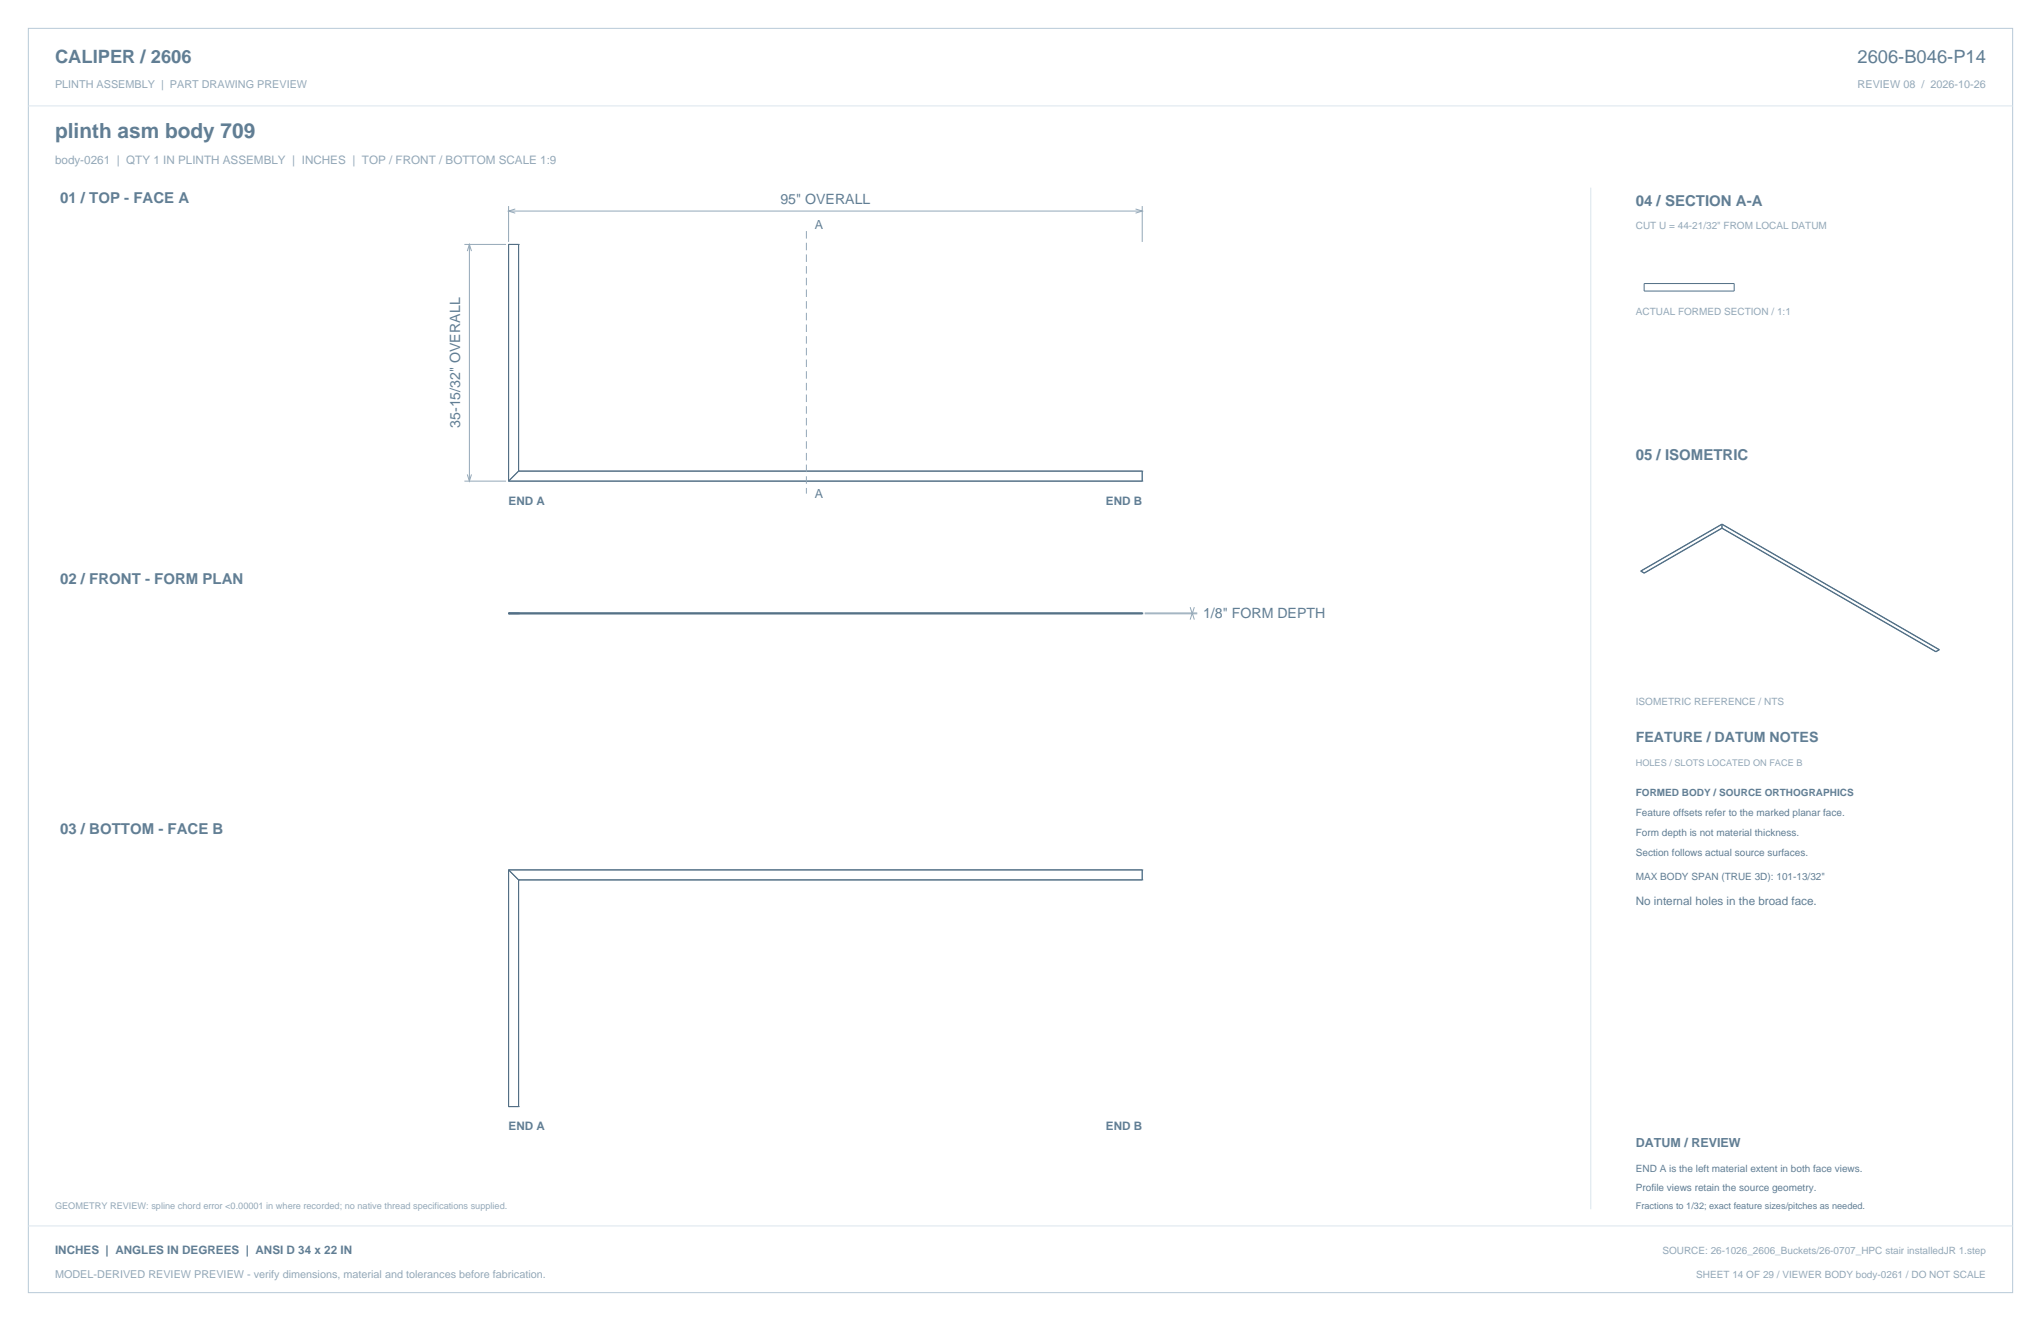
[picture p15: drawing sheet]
<svg xmlns="http://www.w3.org/2000/svg" width="864mm" height="559mm" viewBox="0 0 864 559" stroke-linecap="round" stroke-linejoin="round" font-family="sans-serif">
<defs><g id="words">
<text font-size="8.8" fill="#617e94" x="23.3" y="58.2">plinth asm body 709</text>
<g font-size="7.8" fill="#617e94">
<text x="23.3" y="26.8">CALIPER / 2606</text>
<text x="786" y="26.8">2606-B046-P14</text>
</g>
<g font-size="6.3" fill="#617e94">
<text x="25.4" y="86.1">01 / TOP - FACE A</text>
<text x="692.1" y="87.1">04 / SECTION A-A</text>
<text x="692.1" y="194.4">05 / ISOMETRIC</text>
<text x="25.4" y="246.9">02 / FRONT - FORM PLAN</text>
<text x="25.4" y="352.8">03 / BOTTOM - FACE B</text>
</g>
<g font-size="6" fill="#617e94">
<text x="330.2" y="86.5">95&quot; OVERALL</text>
<text x="194.7" y="181" transform="rotate(-90 194.7 181)">35-15/32&quot; OVERALL</text>
<text x="509.1" y="261.2">1/8&quot; FORM DEPTH</text>
<text x="692.1" y="314">FEATURE / DATUM NOTES</text>
</g>
<g font-size="5.3" fill="#617e94">
<text x="344.7" y="96.7">A</text>
<text x="344.7" y="210.6">A</text>
<text x="692.1" y="485.1">DATUM / REVIEW</text>
</g>
<text font-size="4.9" fill="#93a8b9" x="23.3" y="69.5">body-0261 | QTY 1 IN PLINTH ASSEMBLY | INCHES | TOP / FRONT / BOTTOM SCALE 1:9</text>
<g font-size="4.9" fill="#617e94">
<text x="215.2" y="213.8">END A</text>
<text x="467.9" y="213.8">END B</text>
<text x="692.1" y="382.8">No internal holes in the broad face.</text>
<text x="215.2" y="478">END A</text>
<text x="467.9" y="478">END B</text>
<text x="23.3" y="530.6">INCHES | ANGLES IN DEGREES | ANSI D 34 x 22 IN</text>
</g>
<g font-size="4.6" fill="#93a8b9">
<text x="23.3" y="37">PLINTH ASSEMBLY | PART DRAWING PREVIEW</text>
<text x="786" y="37">REVIEW 08 / 2026-10-26</text>
<text x="23.3" y="540.5">MODEL-DERIVED REVIEW PREVIEW - verify dimensions, material and tolerances before fabrication.</text>
</g>
<g font-size="4.2" fill="#93a8b9">
<text x="692.1" y="97">CUT U = 44-21/32&quot; FROM LOCAL DATUM</text>
<text x="692.1" y="133.3">ACTUAL FORMED SECTION / 1:1</text>
<text x="692.1" y="298.1">ISOMETRIC REFERENCE / NTS</text>
<text x="703.4" y="530.6">SOURCE: 26-1026_2606_Buckets/26-0707_HPC stair installedJR 1.step</text>
<text x="717.7" y="540.5">SHEET 14 OF 29 / VIEWER BODY body-0261 / DO NOT SCALE</text>
</g>
<g font-size="4.2" fill="#617e94">
<text x="692.1" y="336.9">FORMED BODY / SOURCE ORTHOGRAPHICS</text>
<text x="692.1" y="345.4">Feature offsets refer to the marked planar face.</text>
<text x="692.1" y="353.8">Form depth is not material thickness.</text>
<text x="692.1" y="362.3">Section follows actual source surfaces.</text>
<text x="692.1" y="372.2">MAX BODY SPAN (TRUE 3D): 101-13/32&quot;</text>
<text x="692.1" y="495.7">END A is the left material extent in both face views.</text>
<text x="692.1" y="503.8">Profile views retain the source geometry.</text>
</g>
<g font-size="3.9" fill="#93a8b9">
<text x="692.1" y="323.8">HOLES / SLOTS LOCATED ON FACE B</text>
<text x="23.3" y="511.5">GEOMETRY REVIEW: spline chord error &lt;0.00001 in where recorded; no native thread specifications supplied.</text>
</g>
<text font-size="3.9" fill="#617e94" x="692.1" y="511.5">Fractions to 1/32; exact feature sizes/pitches as needed.</text>
</g></defs>
<path d="M12 12h839.6v534.8h-839.6z" fill="none" stroke="#b8cad8" stroke-width=".42"/>
<path d="M12 44.8h839.6M673.1 79.4v432.1M12 518.6h839.6" fill="none" stroke="#dbe5ed" stroke-width=".42"/>
<g fill="none" stroke="#536f85" stroke-width=".42">
<path d="M695.7 119.9h38.1v3.2h-38.1zM219.4 199.3h263.9v4.2h-268.1M219.4 199.3v-95.9h-4.2v100.1M219.4 199.3l-4.2 4.2M728.6 223.5l90.5 52.2M728.6 221.7l92 53.1M728.6 221.7l-34.3 19.8M728.6 221.7v1.8M728.6 223.5l-32.9 19M215.2 259.3h268.1v.3h-268.1zM219.4 259.3v.3M694.3 241.5l1.4 .8"/>
<path d="M694.3 241.6l1.4 .9M694.3 241.6l34.3-19.8 92 53.1M694.3 241.5v.1M695.7 242.3v.2M695.7 242.3l32.9-18.9 90.5 52.2M819.1 275.6v.1M820.6 274.9l-1.5 .8M820.6 274.8l-1.5 .8M820.6 274.8v.1M215.2 368h268.1v4.2h-263.9M215.2 368v100.1h4.2v-95.9M215.2 368l4.2 4.2"/>
</g>
<g fill="none" stroke="#93a8b9" stroke-width=".42">
<path d="M215.2 87.2v15.1M215.2 89.3h268.1M218 88.4l-2.8 .9 2.8 .9M480.5 88.4l2.8 .9-2.8 .9M483.3 87.2v15.1M196.5 103.4h17.6M197.7 106.2l.9-2.8 .9 2.8M198.6 103.4v100.1M196.5 203.5h17.6M197.7 200.7l.9 2.8 .9-2.8M484.4 259.3h22.2M484.4 259.6h22.2"/>
<path d="M503.6 256.8l.9 2.8 .9-2.8M504.5 259.3v.3M503.6 262.1l.9-2.8 .9 2.8"/>
</g>
<path d="M341.2 97.8v111" fill="none" stroke="#93a8b9" stroke-width=".42" stroke-dasharray="3.2 1.8" stroke-linecap="butt"/>
<use href="#words"/>
</svg>
